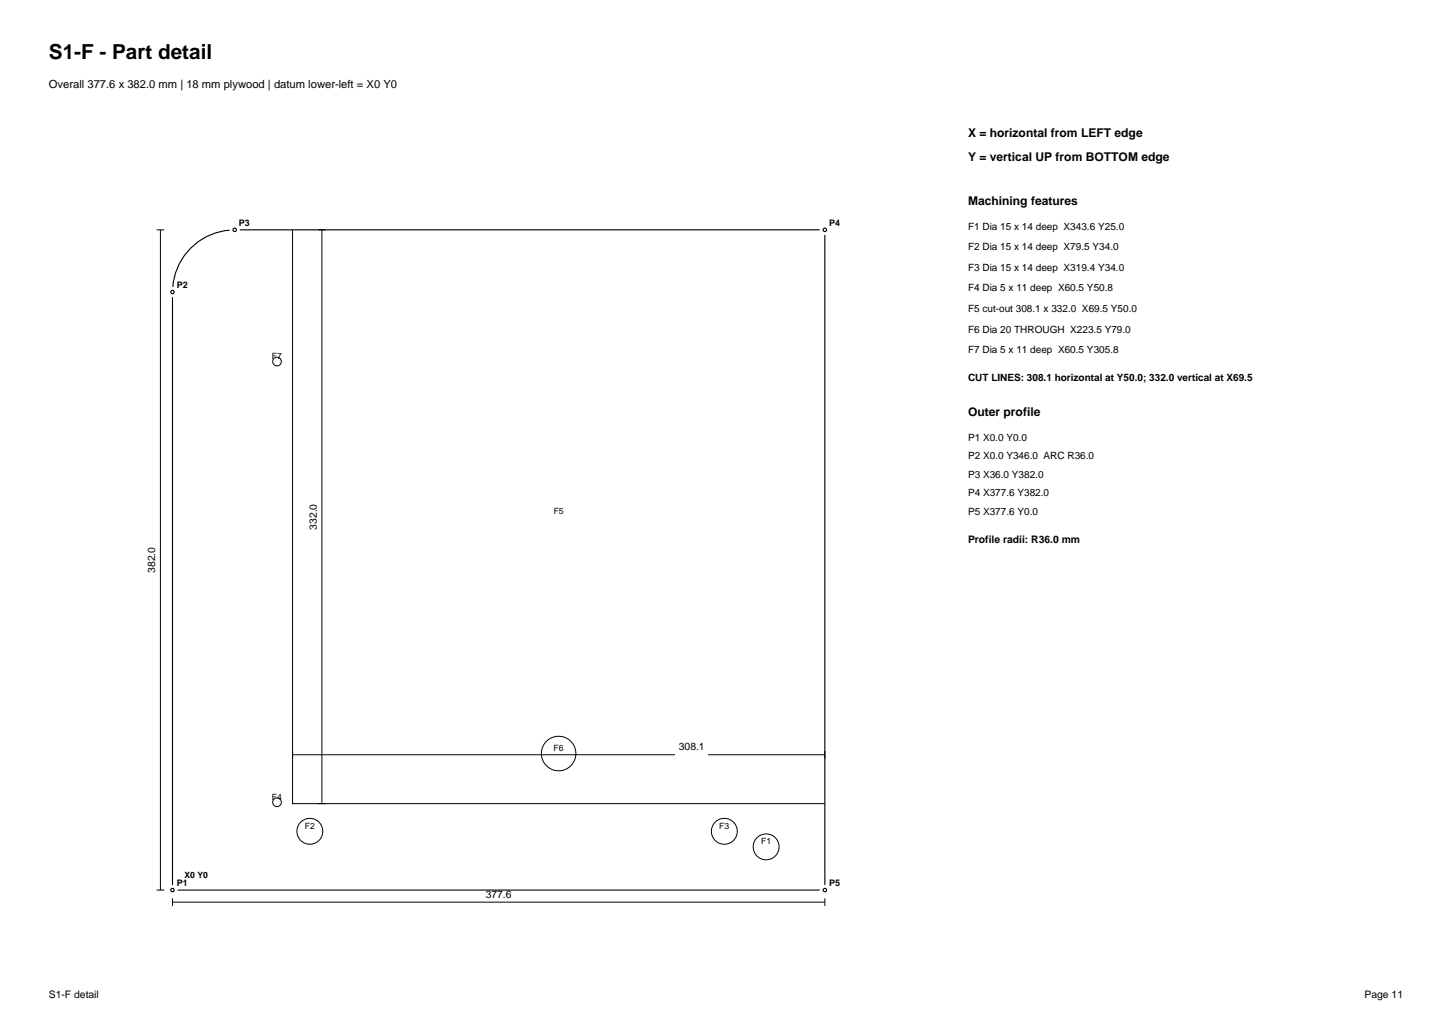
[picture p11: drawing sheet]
<svg xmlns="http://www.w3.org/2000/svg" width="297mm" height="210mm" viewBox="0 0 297 210" stroke-linecap="round" stroke-linejoin="round" font-family="sans-serif">
<defs><g id="words">
<text font-size="4.2" x="10" y="12">S1-F - Part detail</text>
<g font-size="2.5">
<text x="198" y="28">X = horizontal from LEFT edge</text>
<text x="198" y="33">Y = vertical UP from BOTTOM edge</text>
<text x="198" y="42">Machining features</text>
<text x="198" y="85.1">Outer profile</text>
</g>
<text font-size="2.3" x="10" y="18">Overall 377.6 x 382.0 mm | 18 mm plywood | datum lower-left = X0 Y0</text>
<g font-size="2.1">
<text x="64.8" y="108.3" transform="rotate(-90 64.8 108.3)">332.0</text>
<text x="198" y="111.1">Profile radii: R36.0 mm</text>
<text x="31.8" y="117.1" transform="rotate(-90 31.8 117.1)">382.0</text>
<text x="138.9" y="153.4">308.1</text>
<text x="99.4" y="183.6">377.6</text>
<text x="10" y="204">S1-F detail</text>
<text x="279.1" y="204">Page 11</text>
</g>
<g font-size="2">
<text x="198" y="47">F1 Dia 15 x 14 deep X343.6 Y25.0</text>
<text x="198" y="51.2">F2 Dia 15 x 14 deep X79.5 Y34.0</text>
<text x="198" y="55.4">F3 Dia 15 x 14 deep X319.4 Y34.0</text>
<text x="198" y="59.6">F4 Dia 5 x 11 deep X60.5 Y50.8</text>
<text x="198" y="63.8">F5 cut-out 308.1 x 332.0 X69.5 Y50.0</text>
<text x="198" y="68">F6 Dia 20 THROUGH X223.5 Y79.0</text>
<text x="198" y="72.2">F7 Dia 5 x 11 deep X60.5 Y305.8</text>
<text x="198" y="77.9">CUT LINES: 308.1 horizontal at Y50.0; 332.0 vertical at X69.5</text>
<text x="198" y="90.1">P1 X0.0 Y0.0</text>
<text x="198" y="93.9">P2 X0.0 Y346.0 ARC R36.0</text>
<text x="198" y="97.7">P3 X36.0 Y382.0</text>
<text x="198" y="101.5">P4 X377.6 Y382.0</text>
<text x="198" y="105.3">P5 X377.6 Y0.0</text>
</g>
<g font-size="1.8">
<text x="48.9" y="46.1">P3</text>
<text x="169.6" y="46.1">P4</text>
<text x="36.2" y="58.8">P2</text>
<text x="55.6" y="73.4">F7</text>
<text x="113.3" y="105.1">F5</text>
<text x="113.2" y="153.6">F6</text>
<text x="55.6" y="163.5">F4</text>
<text x="62.3" y="169.5">F2</text>
<text x="147.1" y="169.5">F3</text>
<text x="155.7" y="172.6">F1</text>
<text x="37.8" y="179.5">X0 Y0</text>
<text x="36.2" y="181.1">P1</text>
<text x="169.6" y="181.1">P5</text>
</g>
</g></defs>
<path d="M39 50.7a12.7 12.7 0 0 1 9-3.7h120.7v135h-133.4v-122.3a12.7 12.7 0 0 1 3.7-9z" fill="none" stroke="#000" stroke-width=".23"/>
<circle cx="35.3" cy="182" r="1.06" fill="#fff"/>
<circle cx="35.3" cy="182" r=".35" fill="none" stroke="#000" stroke-width=".23"/>
<circle cx="35.3" cy="59.7" r="1.06" fill="#fff"/>
<circle cx="35.3" cy="59.7" r=".35" fill="none" stroke="#000" stroke-width=".23"/>
<circle cx="48" cy="47" r="1.06" fill="#fff"/>
<circle cx="48" cy="47" r=".35" fill="none" stroke="#000" stroke-width=".23"/>
<circle cx="168.7" cy="47" r="1.06" fill="#fff"/>
<circle cx="168.7" cy="47" r=".35" fill="none" stroke="#000" stroke-width=".23"/>
<circle cx="168.7" cy="182" r="1.06" fill="#fff"/>
<circle cx="168.7" cy="182" r=".35" fill="none" stroke="#000" stroke-width=".23"/>
<g fill="none" stroke="#000" stroke-width=".2">
<path d="M32 47h1.6M32.8 47v135M59.8 47v117.3h108.9M59.8 154.3h108.9M59.8 153.6v1.5M168.7 153.6v1.5M32 182h1.6M35.3 184.5h133.4M35.3 183.7v1.5M168.7 183.7v1.5"/>
<circle cx="56.7" cy="73.9" r=".88"/>
<circle cx="114.3" cy="154.1" r="3.5"/>
<circle cx="56.7" cy="164" r=".88"/>
<circle cx="63.4" cy="170" r="2.65"/>
<circle cx="148.2" cy="170" r="2.65"/>
<circle cx="156.7" cy="173.2" r="2.65"/>
</g>
<path d="M138.1 152.2h6.8v2.5h-6.8z" fill-rule="evenodd" fill="#fff"/>
<path d="M65.1 47h1.5M65.8 47v117.3M65.1 164.3h1.5" fill="none" stroke="#000" stroke-width=".2"/>
<use href="#words"/>
</svg>
